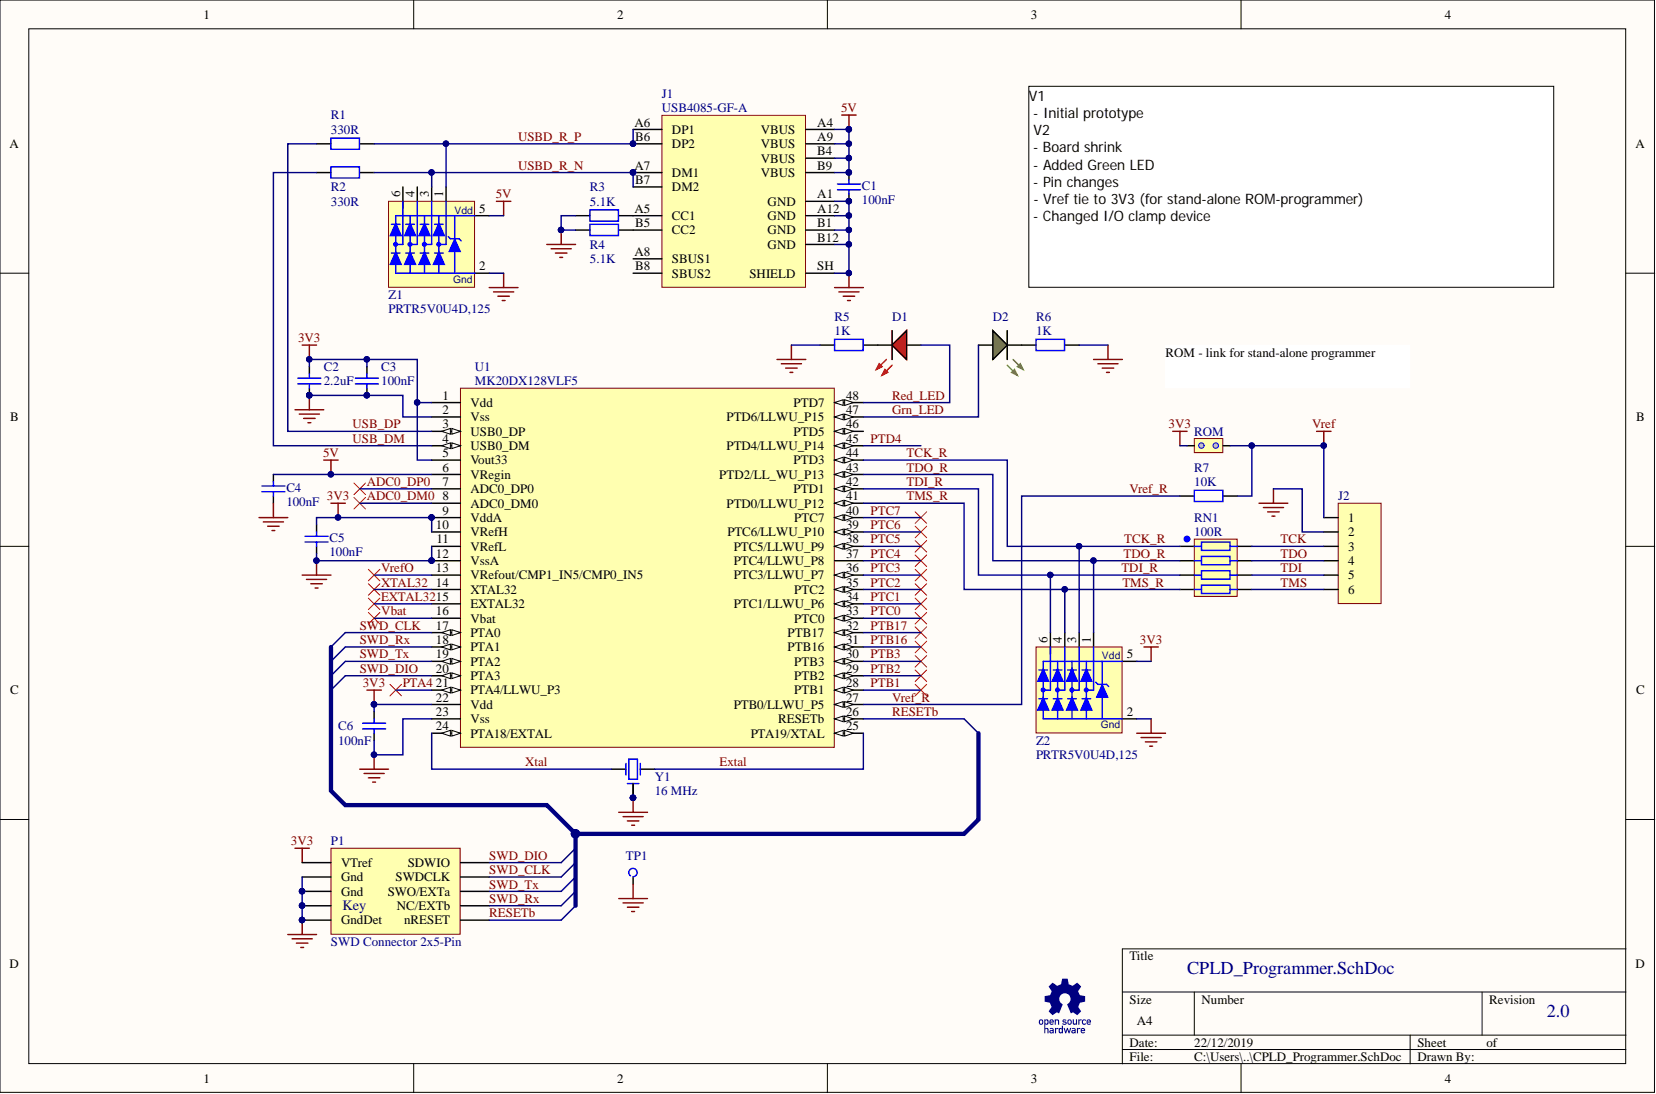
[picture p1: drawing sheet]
<svg xmlns="http://www.w3.org/2000/svg" width="292mm" height="193mm" viewBox="0 0 292 193" stroke-linecap="round" stroke-linejoin="round" font-family="sans-serif">
<defs><g id="words">
<text font-size="17" fill="#000080" x="183.3" y="185.7">O</text>
<g font-size="3.2" fill="#000080">
<text x="209.4" y="171.8">CPLD_Programmer.SchDoc</text>
<text x="272.8" y="179.4">2.0</text>
</g>
<g font-size="2.5">
<text x="181.5" y="17.8">V1</text>
<text x="182.3" y="20.8">- Initial prototype</text>
<text x="182.3" y="23.8">V2</text>
<text x="182.3" y="26.9">- Board shrink</text>
<text x="182.3" y="29.9">- Added Green LED</text>
<text x="182.3" y="33">- Pin changes</text>
<text x="182.3" y="39.1">- Changed I/O clamp device</text>
<text x="182.3" y="36">- Vref tie to 3V3 (for stand-alone ROM-programmer)</text>
</g>
<text font-size="2.5" fill="#000080" x="60.4" y="160.5">Key</text>
<g font-size="2.3">
<text x="35.9" y="3.3">1</text>
<text x="108.9" y="3.3">2</text>
<text x="181.9" y="3.3">3</text>
<text x="254.8" y="3.3">4</text>
<text x="111.9" y="22.3">A6</text>
<text x="118.5" y="23.6">DP1</text>
<text x="134.2" y="23.6">VBUS</text>
<text x="144.2" y="22.3">A4</text>
<text x="1.7" y="26.1">A</text>
<text x="111.9" y="29.9">A7</text>
<text x="112.1" y="24.9">B6</text>
<text x="118.5" y="26.1">DP2</text>
<text x="134.2" y="26.1">VBUS</text>
<text x="134.2" y="28.7">VBUS</text>
<text x="144.2" y="24.9">A9</text>
<text x="144.2" y="29.9">B9</text>
<text x="144.2" y="27.4">B4</text>
<text x="288.5" y="26.1">A</text>
<text x="70.6" y="34.8" transform="rotate(-90 70.6 34.8)">6</text>
<text x="73.1" y="34.8" transform="rotate(-90 73.1 34.8)">4</text>
<text x="75.6" y="34.8" transform="rotate(-90 75.6 34.8)">3</text>
<text x="78.2" y="34.8" transform="rotate(-90 78.2 34.8)">1</text>
<text x="112.1" y="32.5">B7</text>
<text x="118.5" y="31.2">DM1</text>
<text x="118.5" y="33.7">DM2</text>
<text x="134.2" y="31.2">VBUS</text>
<text x="144.2" y="35">A1</text>
<text x="84.5" y="37.5">5</text>
<text x="111.9" y="37.5">A5</text>
<text x="112.1" y="40.1">B5</text>
<text x="118.5" y="38.8">CC1</text>
<text x="118.5" y="41.3">CC2</text>
<text x="135.4" y="36.3">GND</text>
<text x="135.4" y="38.8">GND</text>
<text x="135.4" y="41.3">GND</text>
<text x="144.2" y="37.5">A12</text>
<text x="144.2" y="40.1">B1</text>
<text x="84.5" y="47.7">2</text>
<text x="111.9" y="45.1">A8</text>
<text x="112.1" y="47.7">B8</text>
<text x="118.5" y="46.4">SBUS1</text>
<text x="135.4" y="43.9">GND</text>
<text x="144.2" y="42.6">B12</text>
<text x="144.2" y="47.7">SH</text>
<text x="118.5" y="49">SBUS2</text>
<text x="132.2" y="49">SHIELD</text>
<text x="205.6" y="62.9">ROM - link for stand-alone programmer</text>
<text x="78" y="70.5">1</text>
<text x="83" y="71.8">Vdd</text>
<text x="140" y="71.8">PTD7</text>
<text x="149.2" y="70.5">48</text>
<text x="1.8" y="74.3">B</text>
<text x="78" y="73">2</text>
<text x="78" y="75.6">3</text>
<text x="83" y="74.3">Vss</text>
<text x="83" y="76.8">USB0_DP</text>
<text x="128.2" y="74.3">PTD6/LLWU_P15</text>
<text x="140" y="76.8">PTD5</text>
<text x="149.2" y="75.6">46</text>
<text x="149.2" y="73">47</text>
<text x="288.6" y="74.3">B</text>
<text x="78" y="78.1">4</text>
<text x="78" y="80.6">5</text>
<text x="78" y="83.2">6</text>
<text x="83" y="79.4">USB0_DM</text>
<text x="83" y="81.9">Vout33</text>
<text x="128.2" y="79.4">PTD4/LLWU_P14</text>
<text x="140" y="81.9">PTD3</text>
<text x="149.2" y="83.2">43</text>
<text x="149.2" y="80.6">44</text>
<text x="149.2" y="78.1">45</text>
<text x="78" y="85.7">7</text>
<text x="78" y="88.3">8</text>
<text x="83" y="84.5">VRegin</text>
<text x="83" y="87">ADC0_DP0</text>
<text x="83" y="89.5">ADC0_DM0</text>
<text x="126.9" y="84.5">PTD2/LL_WU_P13</text>
<text x="128.2" y="89.5">PTD0/LLWU_P12</text>
<text x="140" y="87">PTD1</text>
<text x="149.2" y="88.3">41</text>
<text x="149.2" y="85.7">42</text>
<text x="76.9" y="93.3">10</text>
<text x="77" y="95.9">11</text>
<text x="78" y="90.8">9</text>
<text x="83" y="92.1">VddA</text>
<text x="83" y="94.6">VRefH</text>
<text x="128.3" y="94.6">PTC6/LLWU_P10</text>
<text x="140.1" y="92.1">PTC7</text>
<text x="149.2" y="95.9">38</text>
<text x="149.2" y="93.3">39</text>
<text x="149.2" y="90.8">40</text>
<text x="237.8" y="92.1">1</text>
<text x="237.8" y="94.6">2</text>
<text x="76.9" y="98.4">12</text>
<text x="76.9" y="100.9">13</text>
<text x="83" y="97.1">VRefL</text>
<text x="83" y="99.7">VssA</text>
<text x="129.4" y="99.7">PTC4/LLWU_P8</text>
<text x="129.4" y="97.1">PTC5/LLWU_P9</text>
<text x="149.2" y="100.9">36</text>
<text x="149.2" y="98.4">37</text>
<text x="237.8" y="97.1">3</text>
<text x="237.8" y="99.7">4</text>
<text x="76.9" y="103.5">14</text>
<text x="83" y="102.2">VRefout/CMP1_IN5/CMP0_IN5</text>
<text x="83" y="104.7">XTAL32</text>
<text x="83" y="107.3">EXTAL32</text>
<text x="129.4" y="107.3">PTC1/LLWU_P6</text>
<text x="129.4" y="102.2">PTC3/LLWU_P7</text>
<text x="140.1" y="104.7">PTC2</text>
<text x="149.2" y="106">34</text>
<text x="149.2" y="103.5">35</text>
<text x="237.8" y="102.2">5</text>
<text x="237.8" y="104.7">6</text>
<text x="76.9" y="108.5">16</text>
<text x="76.9" y="111.1">17</text>
<text x="76.9" y="113.6">18</text>
<text x="83" y="109.8">Vbat</text>
<text x="83" y="112.3">PTA0</text>
<text x="138.9" y="112.3">PTB17</text>
<text x="140.1" y="109.8">PTC0</text>
<text x="149.2" y="113.6">31</text>
<text x="149.2" y="111.1">32</text>
<text x="149.2" y="108.5">33</text>
<text x="184.8" y="113.4" transform="rotate(-90 184.8 113.4)">6</text>
<text x="187.3" y="113.4" transform="rotate(-90 187.3 113.4)">4</text>
<text x="189.8" y="113.4" transform="rotate(-90 189.8 113.4)">3</text>
<text x="192.4" y="113.4" transform="rotate(-90 192.4 113.4)">1</text>
<text x="76.9" y="116.1">19</text>
<text x="76.9" y="118.7">20</text>
<text x="83" y="114.9">PTA1</text>
<text x="83" y="117.4">PTA2</text>
<text x="83" y="120">PTA3</text>
<text x="138.9" y="114.9">PTB16</text>
<text x="140.1" y="120">PTB2</text>
<text x="140.1" y="117.4">PTB3</text>
<text x="149.2" y="118.7">29</text>
<text x="149.2" y="116.1">30</text>
<text x="198.7" y="116.1">5</text>
<text x="1.8" y="122.5">C</text>
<text x="76.9" y="121.2">21</text>
<text x="76.9" y="123.8">22</text>
<text x="83" y="122.5">PTA4/LLWU_P3</text>
<text x="83" y="125">Vdd</text>
<text x="129.4" y="125">PTB0/LLWU_P5</text>
<text x="140.1" y="122.5">PTB1</text>
<text x="149.2" y="123.8">27</text>
<text x="149.2" y="121.2">28</text>
<text x="288.6" y="122.5">C</text>
<text x="76.9" y="126.3">23</text>
<text x="76.9" y="128.8">24</text>
<text x="83" y="127.6">Vss</text>
<text x="83" y="130.1">PTA18/EXTAL</text>
<text x="132.4" y="130.1">PTA19/XTAL</text>
<text x="137.3" y="127.6">RESETb</text>
<text x="149.2" y="128.8">25</text>
<text x="149.2" y="126.3">26</text>
<text x="198.7" y="126.3">2</text>
<text x="60.2" y="152.9">VTref</text>
<text x="60.2" y="155.5">Gnd</text>
<text x="69.8" y="155.5">SWDCLK</text>
<text x="71.9" y="152.9">SDWIO</text>
<text x="60.2" y="158">Gnd</text>
<text x="68.4" y="158">SWO/EXTa</text>
<text x="70" y="160.5">NC/EXTb</text>
<text x="60.2" y="163.1">GndDet</text>
<text x="71.3" y="163.1">nRESET</text>
<text x="1.7" y="170.7">D</text>
<text x="199.2" y="169.4">Title</text>
<text x="288.5" y="170.7">D</text>
<text x="199.2" y="177">Size</text>
<text x="211.9" y="177">Number</text>
<text x="262.7" y="177">Revision</text>
<text x="199.2" y="184.6">Date:</text>
<text x="200.5" y="180.8">A4</text>
<text x="210.7" y="184.6">22/12/2019</text>
<text x="250" y="184.6">Sheet</text>
<text x="262.2" y="184.6">of</text>
<text x="35.9" y="191">1</text>
<text x="108.9" y="191">2</text>
<text x="181.9" y="191">3</text>
<text x="199.2" y="187.2">File:</text>
<text x="210.7" y="187.2">C:\Users\..\CPLD_Programmer.SchDoc</text>
<text x="250" y="187.2">Drawn By:</text>
<text x="254.8" y="191">4</text>
</g>
<g font-size="2.3" fill="#000080">
<text x="116.8" y="17.3">J1</text>
<text x="58.4" y="23.6">330R</text>
<text x="58.4" y="21.1">R1</text>
<text x="116.8" y="19.8">USB4085-GF-A</text>
<text x="58.4" y="33.7">R2</text>
<text x="104.1" y="33.7">R3</text>
<text x="152" y="33.5">C1</text>
<text x="58.4" y="36.3">330R</text>
<text x="104.1" y="36.3">5.1K</text>
<text x="152" y="36">100nF</text>
<text x="104.1" y="46.4">5.1K</text>
<text x="104.1" y="43.9">R4</text>
<text x="68.5" y="52.8">Z1</text>
<text x="68.5" y="55.3">PRTR5V0U4D,125</text>
<text x="147.2" y="59.1">1K</text>
<text x="147.2" y="56.6">R5</text>
<text x="157.4" y="56.6">D1</text>
<text x="175.1" y="56.6">D2</text>
<text x="182.7" y="59.1">1K</text>
<text x="182.7" y="56.6">R6</text>
<text x="57.1" y="65.4">C2</text>
<text x="67.3" y="65.4">C3</text>
<text x="83.8" y="65.4">U1</text>
<text x="57.1" y="68">2.2uF</text>
<text x="67.3" y="68">100nF</text>
<text x="83.8" y="68">MK20DX128VLF5</text>
<text x="210.7" y="76.8">ROM</text>
<text x="210.7" y="83.2">R7</text>
<text x="50.5" y="89.3">100nF</text>
<text x="50.5" y="86.7">C4</text>
<text x="210.7" y="85.7">10K</text>
<text x="236" y="88.3">J2</text>
<text x="58.1" y="95.6">C5</text>
<text x="210.7" y="92.1">RN1</text>
<text x="210.7" y="94.6">100R</text>
<text x="58.1" y="98.1">100nF</text>
<text x="59.6" y="131.4">100nF</text>
<text x="59.6" y="128.8">C6</text>
<text x="182.7" y="131.4">Z2</text>
<text x="115.5" y="137.7">Y1</text>
<text x="182.7" y="133.9">PRTR5V0U4D,125</text>
<text x="115.5" y="140.2">16 MHz</text>
<text x="58.4" y="149.1">P1</text>
<text x="110.4" y="151.7">TP1</text>
<text x="58.4" y="166.9">SWD Connector 2x5-Pin</text>
</g>
<g font-size="2.3" fill="#800000">
<text x="148.4" y="19.8">5V</text>
<text x="91.4" y="29.9">USBD_R_N</text>
<text x="91.4" y="24.9">USBD_R_P</text>
<text x="87.4" y="35">5V</text>
<text x="52.6" y="60.4">3V3</text>
<text x="157.4" y="70.5">Red_LED</text>
<text x="62.2" y="75.6">USB_DP</text>
<text x="157.4" y="73">Grn_LED</text>
<text x="206.1" y="75.6">3V3</text>
<text x="231.5" y="75.6">Vref</text>
<text x="57" y="80.6">5V</text>
<text x="62.2" y="78.1">USB_DM</text>
<text x="153.6" y="78.1">PTD4</text>
<text x="159.9" y="80.6">TCK_R</text>
<text x="159.9" y="83.2">TDO_R</text>
<text x="57.7" y="88.3">3V3</text>
<text x="64.7" y="85.7">ADC0_DP0</text>
<text x="64.7" y="88.3">ADC0_DM0</text>
<text x="159.9" y="85.7">TDI_R</text>
<text x="159.9" y="88.3">TMS_R</text>
<text x="199.2" y="87">Vref_R</text>
<text x="153.6" y="95.9">PTC5</text>
<text x="153.6" y="93.3">PTC6</text>
<text x="153.6" y="90.8">PTC7</text>
<text x="198.3" y="95.9">TCK_R</text>
<text x="225.9" y="95.9">TCK</text>
<text x="67.3" y="100.9">VrefO</text>
<text x="153.6" y="100.9">PTC3</text>
<text x="153.6" y="98.4">PTC4</text>
<text x="197.8" y="100.9">TDI_R</text>
<text x="198.2" y="98.4">TDO_R</text>
<text x="225.9" y="98.4">TDO</text>
<text x="225.9" y="100.9">TDI</text>
<text x="67.3" y="103.5">XTAL32</text>
<text x="67.3" y="106">EXTAL3215</text>
<text x="153.6" y="103.5">PTC2</text>
<text x="153.6" y="106">PTC1</text>
<text x="198" y="103.5">TMS_R</text>
<text x="225.9" y="103.5">TMS</text>
<text x="63.5" y="111.1">SWD_CLK</text>
<text x="63.5" y="113.6">SWD_Rx</text>
<text x="67.3" y="108.5">Vbat</text>
<text x="153.6" y="113.6">PTB16</text>
<text x="153.6" y="111.1">PTB17</text>
<text x="153.6" y="108.5">PTC0</text>
<text x="201.1" y="113.6">3V3</text>
<text x="63.5" y="118.7">SWD_DIO</text>
<text x="63.5" y="116.1">SWD_Tx</text>
<text x="153.6" y="118.7">PTB2</text>
<text x="153.6" y="116.1">PTB3</text>
<text x="64" y="121.2">3V3</text>
<text x="71.1" y="121.2">PTA4</text>
<text x="153.6" y="121.2">PTB1</text>
<text x="157.4" y="123.8">Vref_R</text>
<text x="157.4" y="126.3">RESETb</text>
<text x="92.6" y="135.2">Xtal</text>
<text x="126.9" y="135.2">Extal</text>
<text x="51.3" y="149.1">3V3</text>
<text x="86.3" y="151.7">SWD_DIO</text>
<text x="86.3" y="154.2">SWD_CLK</text>
<text x="86.3" y="161.8">RESETb</text>
<text x="86.3" y="159.3">SWD_Rx</text>
<text x="86.3" y="156.7">SWD_Tx</text>
</g>
<g font-size="1.8" fill="#000080">
<text x="80.2" y="37.7">Vdd</text>
<text x="79.9" y="49.8">Gnd</text>
<text x="194.4" y="116.3">Vdd</text>
<text x="194.2" y="128.4">Gnd</text>
</g>
</g></defs>
<g fill="#fffcf8" stroke="#000" stroke-width=".18">
<path d="M0 0h291.8v192.7h-291.8z"/>
<path d="M5.1 5.1h281.7v182.5h-281.7z"/>
</g>
<g fill="none" stroke="#000" stroke-width=".18">
<path d="M73 0v5.1M145.9 0v5.1M218.9 0v5.1M0 48.2h5.1M286.8 48.2h5.1M0 96.4h5.1M286.8 96.4h5.1M0 144.6h5.1M286.8 144.6h5.1M198 175h88.8M210.7 175v7.6M261.4 175v7.6"/>
<path d="M286.8 167.4h-88.8v20.3M73 187.7v5M145.9 187.7v5M198 182.6h88.8M198 185.1h88.8M218.9 187.7v5M248.7 182.6v5.1"/>
</g>
<g fill="none" stroke="#800000" stroke-width=".25">
<path d="M52 72.3h5.1M52.8 73h3.5M53.6 73.8h2M54.3 74.6h.5M54.6 69.7v2.6M137.1 63.4h5M137.8 64.2h3.6M138.6 64.9h2M139.3 65.7h.5M139.6 60.9v2.5M57.1 81.2h2.5M58.4 81.2v2.5"/>
<path d="M109.1 143.3h5.1M109.9 144h3.6M110.7 144.8h2M111.4 145.6h.5M111.7 140.7v2.6"/>
</g>
<g fill="#000080" stroke="#000080" stroke-width=".18">
<circle cx="58.4" cy="83.7" r=".48"/>
<circle cx="64.7" cy="69.7" r=".48"/>
<circle cx="54.5" cy="69.7" r=".48"/>
<circle cx="111.7" cy="140.7" r=".48"/>
</g>
<path d="M64.7 64.7v1.2M64.7 68.5v1.2M144.7 60.9h2.5M152.3 60.9h2.5M55.8 92.6v1.2M55.8 96.4v1.2M66 125.5v1.3M66 129.3v1.3" fill="none" stroke="#000" stroke-width=".25"/>
<g fill="none" stroke="#00f" stroke-width=".25">
<path d="M147.2 59.9h5v1.9h-5zM62.7 66.7h4.1M62.7 67.7h4.1M64.7 65.9v.8M64.7 67.7v.8M53.8 94.6h4.1M53.8 95.6h4.1M55.8 93.8v.8M55.8 95.6v.8M64 127.6h4M64 128.6h4M66 126.8v.8"/>
<path d="M66 128.6v.7"/>
</g>
<path d="M81.2 68.5h66v63.3h-66z" fill="#ffffb0" stroke="#800000" stroke-width=".18"/>
<path d="M76.1 71h5.1M76.1 73.5h5.1M76.1 76.1h5.1" fill="none" stroke="#000" stroke-width=".25"/>
<path d="M79.7 75.6l1.5 .5-1.5 .5z" fill="#fffcf8"/>
<path d="M79.7 75.6l1.5 .5-1.5 .5z" fill="none" stroke="#000" stroke-width=".18"/>
<path d="M77.9 76.1l1.5-.5v1z" fill="#fffcf8"/>
<path d="M77.9 76.1l1.5-.5v1z" fill="none" stroke="#000" stroke-width=".18"/>
<path d="M76.1 78.6h5.1" fill="none" stroke="#000" stroke-width=".25"/>
<path d="M79.7 78.1l1.5 .5-1.5 .5z" fill="#fffcf8"/>
<path d="M79.7 78.1l1.5 .5-1.5 .5z" fill="none" stroke="#000" stroke-width=".18"/>
<path d="M77.9 78.6l1.5-.5v1z" fill="#fffcf8"/>
<path d="M77.9 78.6l1.5-.5v1z" fill="none" stroke="#000" stroke-width=".18"/>
<g fill="none" stroke="#000" stroke-width=".25">
<path d="M76.1 81.2h5.1M76.1 83.7h5.1M76.1 86.2h5.1M76.1 88.8h5.1M76.1 91.3h5.1M76.1 93.8h5.1M76.1 96.4h5.1M76.1 98.9h5.1M76.1 101.4h5.1M76.1 104h5.1M76.1 106.5h5.1M76.1 109h5.1"/>
<path d="M76.1 111.6h5.1"/>
</g>
<g fill="#000080" stroke="#000080" stroke-width=".18">
<circle cx="76.1" cy="91.3" r=".48"/>
<circle cx="76.1" cy="98.9" r=".48"/>
</g>
<path d="M79.7 111.1l1.5 .5-1.5 .5z" fill="#fffcf8"/>
<path d="M79.7 111.1l1.5 .5-1.5 .5z" fill="none" stroke="#000" stroke-width=".18"/>
<path d="M77.9 111.6l1.5-.5v1z" fill="#fffcf8"/>
<path d="M77.9 111.6l1.5-.5v1z" fill="none" stroke="#000" stroke-width=".18"/>
<path d="M76.1 114.1h5.1" fill="none" stroke="#000" stroke-width=".25"/>
<path d="M79.7 113.6l1.5 .5-1.5 .5z" fill="#fffcf8"/>
<path d="M79.7 113.6l1.5 .5-1.5 .5z" fill="none" stroke="#000" stroke-width=".18"/>
<path d="M77.9 114.1l1.5-.5v1z" fill="#fffcf8"/>
<path d="M77.9 114.1l1.5-.5v1z" fill="none" stroke="#000" stroke-width=".18"/>
<path d="M76.1 116.7h5.1" fill="none" stroke="#000" stroke-width=".25"/>
<path d="M79.7 116.1l1.5 .6-1.5 .5z" fill="#fffcf8"/>
<path d="M79.7 116.1l1.5 .6-1.5 .5z" fill="none" stroke="#000" stroke-width=".18"/>
<path d="M77.9 116.7l1.5-.6v1.1z" fill="#fffcf8"/>
<path d="M77.9 116.7l1.5-.6v1.1z" fill="none" stroke="#000" stroke-width=".18"/>
<path d="M76.1 119.2h5.1" fill="none" stroke="#000" stroke-width=".25"/>
<path d="M79.7 118.7l1.5 .5-1.5 .5z" fill="#fffcf8"/>
<path d="M79.7 118.7l1.5 .5-1.5 .5z" fill="none" stroke="#000" stroke-width=".18"/>
<path d="M77.9 119.2l1.5-.5v1z" fill="#fffcf8"/>
<path d="M77.9 119.2l1.5-.5v1z" fill="none" stroke="#000" stroke-width=".18"/>
<path d="M76.1 121.7h5.1" fill="none" stroke="#000" stroke-width=".25"/>
<path d="M79.7 121.2l1.5 .5-1.5 .5z" fill="#fffcf8"/>
<path d="M79.7 121.2l1.5 .5-1.5 .5z" fill="none" stroke="#000" stroke-width=".18"/>
<path d="M77.9 121.7l1.5-.5v1z" fill="#fffcf8"/>
<path d="M77.9 121.7l1.5-.5v1z" fill="none" stroke="#000" stroke-width=".18"/>
<path d="M76.1 124.3h5.1M76.1 126.8h5.1M76.1 129.3h5.1" fill="none" stroke="#000" stroke-width=".25"/>
<path d="M79.7 128.8l1.5 .5-1.5 .5z" fill="#fffcf8"/>
<path d="M79.7 128.8l1.5 .5-1.5 .5z" fill="none" stroke="#000" stroke-width=".18"/>
<path d="M77.9 129.3l1.5-.5v1z" fill="#fffcf8"/>
<path d="M77.9 129.3l1.5-.5v1z" fill="none" stroke="#000" stroke-width=".18"/>
<path d="M147.2 129.3h5.1" fill="none" stroke="#000" stroke-width=".25"/>
<path d="M147.2 129.3l1.5-.5v1z" fill="#fffcf8"/>
<path d="M147.2 129.3l1.5-.5v1z" fill="none" stroke="#000" stroke-width=".18"/>
<path d="M149 128.8l1.5 .5-1.5 .5z" fill="#fffcf8"/>
<path d="M149 128.8l1.5 .5-1.5 .5z" fill="none" stroke="#000" stroke-width=".18"/>
<path d="M147.2 126.8h5.1" fill="none" stroke="#000" stroke-width=".25"/>
<path d="M147.2 126.8l1.5-.5v1z" fill="#fffcf8"/>
<path d="M147.2 126.8l1.5-.5v1z" fill="none" stroke="#000" stroke-width=".18"/>
<path d="M149 126.3l1.5 .5-1.5 .5z" fill="#fffcf8"/>
<path d="M149 126.3l1.5 .5-1.5 .5z" fill="none" stroke="#000" stroke-width=".18"/>
<path d="M147.2 124.3h5.1" fill="none" stroke="#000" stroke-width=".25"/>
<path d="M147.2 124.3l1.5-.5v1z" fill="#fffcf8"/>
<path d="M147.2 124.3l1.5-.5v1z" fill="none" stroke="#000" stroke-width=".18"/>
<path d="M149 123.8l1.5 .5-1.5 .5z" fill="#fffcf8"/>
<path d="M149 123.8l1.5 .5-1.5 .5z" fill="none" stroke="#000" stroke-width=".18"/>
<path d="M147.2 121.7h5.1" fill="none" stroke="#000" stroke-width=".25"/>
<path d="M147.2 121.7l1.5-.5v1z" fill="#fffcf8"/>
<path d="M147.2 121.7l1.5-.5v1z" fill="none" stroke="#000" stroke-width=".18"/>
<path d="M149 121.2l1.5 .5-1.5 .5z" fill="#fffcf8"/>
<path d="M149 121.2l1.5 .5-1.5 .5z" fill="none" stroke="#000" stroke-width=".18"/>
<path d="M147.2 119.2h5.1" fill="none" stroke="#000" stroke-width=".25"/>
<path d="M147.2 119.2l1.5-.5v1z" fill="#fffcf8"/>
<path d="M147.2 119.2l1.5-.5v1z" fill="none" stroke="#000" stroke-width=".18"/>
<path d="M149 118.7l1.5 .5-1.5 .5z" fill="#fffcf8"/>
<path d="M149 118.7l1.5 .5-1.5 .5z" fill="none" stroke="#000" stroke-width=".18"/>
<path d="M147.2 116.7h5.1" fill="none" stroke="#000" stroke-width=".25"/>
<path d="M147.2 116.7l1.5-.6v1.1z" fill="#fffcf8"/>
<path d="M147.2 116.7l1.5-.6v1.1z" fill="none" stroke="#000" stroke-width=".18"/>
<path d="M149 116.1l1.5 .6-1.5 .5z" fill="#fffcf8"/>
<path d="M149 116.1l1.5 .6-1.5 .5z" fill="none" stroke="#000" stroke-width=".18"/>
<path d="M147.2 114.1h5.1" fill="none" stroke="#000" stroke-width=".25"/>
<path d="M147.2 114.1l1.5-.5v1z" fill="#fffcf8"/>
<path d="M147.2 114.1l1.5-.5v1z" fill="none" stroke="#000" stroke-width=".18"/>
<path d="M149 113.6l1.5 .5-1.5 .5z" fill="#fffcf8"/>
<path d="M149 113.6l1.5 .5-1.5 .5z" fill="none" stroke="#000" stroke-width=".18"/>
<path d="M147.2 111.6h5.1" fill="none" stroke="#000" stroke-width=".25"/>
<path d="M147.2 111.6l1.5-.5v1z" fill="#fffcf8"/>
<path d="M147.2 111.6l1.5-.5v1z" fill="none" stroke="#000" stroke-width=".18"/>
<path d="M149 111.1l1.5 .5-1.5 .5z" fill="#fffcf8"/>
<path d="M149 111.1l1.5 .5-1.5 .5z" fill="none" stroke="#000" stroke-width=".18"/>
<path d="M147.2 109h5.1" fill="none" stroke="#000" stroke-width=".25"/>
<path d="M147.2 109l1.5-.5v1.1z" fill="#fffcf8"/>
<path d="M147.2 109l1.5-.5v1.1z" fill="none" stroke="#000" stroke-width=".18"/>
<path d="M149 108.5l1.5 .5-1.5 .6z" fill="#fffcf8"/>
<path d="M149 108.5l1.5 .5-1.5 .6z" fill="none" stroke="#000" stroke-width=".18"/>
<path d="M147.2 106.5h5.1" fill="none" stroke="#000" stroke-width=".25"/>
<path d="M147.2 106.5l1.5-.5v1z" fill="#fffcf8"/>
<path d="M147.2 106.5l1.5-.5v1z" fill="none" stroke="#000" stroke-width=".18"/>
<path d="M149 106l1.5 .5-1.5 .5z" fill="#fffcf8"/>
<path d="M149 106l1.5 .5-1.5 .5z" fill="none" stroke="#000" stroke-width=".18"/>
<path d="M147.2 104h5.1" fill="none" stroke="#000" stroke-width=".25"/>
<path d="M147.2 104l1.5-.5v1z" fill="#fffcf8"/>
<path d="M147.2 104l1.5-.5v1z" fill="none" stroke="#000" stroke-width=".18"/>
<path d="M149 103.5l1.5 .5-1.5 .5z" fill="#fffcf8"/>
<path d="M149 103.5l1.5 .5-1.5 .5z" fill="none" stroke="#000" stroke-width=".18"/>
<path d="M147.2 101.4h5.1" fill="none" stroke="#000" stroke-width=".25"/>
<path d="M147.2 101.4l1.5-.5v1z" fill="#fffcf8"/>
<path d="M147.2 101.4l1.5-.5v1z" fill="none" stroke="#000" stroke-width=".18"/>
<path d="M149 100.9l1.5 .5-1.5 .5z" fill="#fffcf8"/>
<path d="M149 100.9l1.5 .5-1.5 .5z" fill="none" stroke="#000" stroke-width=".18"/>
<path d="M147.2 98.9h5.1M147.2 96.4h5.1" fill="none" stroke="#000" stroke-width=".25"/>
<path d="M147.2 96.4l1.5-.5v1z" fill="#fffcf8"/>
<path d="M147.2 96.4l1.5-.5v1z" fill="none" stroke="#000" stroke-width=".18"/>
<path d="M149 95.9l1.5 .5-1.5 .5z" fill="#fffcf8"/>
<path d="M149 95.9l1.5 .5-1.5 .5z" fill="none" stroke="#000" stroke-width=".18"/>
<path d="M147.2 93.8h5.1" fill="none" stroke="#000" stroke-width=".25"/>
<path d="M147.2 93.8l1.5-.5v1z" fill="#fffcf8"/>
<path d="M147.2 93.8l1.5-.5v1z" fill="none" stroke="#000" stroke-width=".18"/>
<path d="M149 93.3l1.5 .5-1.5 .5z" fill="#fffcf8"/>
<path d="M149 93.3l1.5 .5-1.5 .5z" fill="none" stroke="#000" stroke-width=".18"/>
<path d="M147.2 91.3h5.1" fill="none" stroke="#000" stroke-width=".25"/>
<path d="M147.2 91.3l1.5-.5v1z" fill="#fffcf8"/>
<path d="M147.2 91.3l1.5-.5v1z" fill="none" stroke="#000" stroke-width=".18"/>
<path d="M149 90.8l1.5 .5-1.5 .5z" fill="#fffcf8"/>
<path d="M149 90.8l1.5 .5-1.5 .5z" fill="none" stroke="#000" stroke-width=".18"/>
<path d="M147.2 88.8h5.1" fill="none" stroke="#000" stroke-width=".25"/>
<path d="M147.2 88.8l1.5-.5v1z" fill="#fffcf8"/>
<path d="M147.2 88.8l1.5-.5v1z" fill="none" stroke="#000" stroke-width=".18"/>
<path d="M149 88.3l1.5 .5-1.5 .5z" fill="#fffcf8"/>
<path d="M149 88.3l1.5 .5-1.5 .5z" fill="none" stroke="#000" stroke-width=".18"/>
<path d="M147.2 86.2h5.1" fill="none" stroke="#000" stroke-width=".25"/>
<path d="M147.2 86.2l1.5-.5v1z" fill="#fffcf8"/>
<path d="M147.2 86.2l1.5-.5v1z" fill="none" stroke="#000" stroke-width=".18"/>
<path d="M149 85.7l1.5 .5-1.5 .5z" fill="#fffcf8"/>
<path d="M149 85.7l1.5 .5-1.5 .5z" fill="none" stroke="#000" stroke-width=".18"/>
<path d="M147.2 83.7h5.1" fill="none" stroke="#000" stroke-width=".25"/>
<path d="M147.2 83.7l1.5-.5v1z" fill="#fffcf8"/>
<path d="M147.2 83.7l1.5-.5v1z" fill="none" stroke="#000" stroke-width=".18"/>
<path d="M149 83.2l1.5 .5-1.5 .5z" fill="#fffcf8"/>
<path d="M149 83.2l1.5 .5-1.5 .5z" fill="none" stroke="#000" stroke-width=".18"/>
<path d="M147.2 81.2h5.1" fill="none" stroke="#000" stroke-width=".25"/>
<path d="M147.2 81.2l1.5-.6v1.1z" fill="#fffcf8"/>
<path d="M147.2 81.2l1.5-.6v1.1z" fill="none" stroke="#000" stroke-width=".18"/>
<path d="M149 80.6l1.5 .6-1.5 .5z" fill="#fffcf8"/>
<path d="M149 80.6l1.5 .6-1.5 .5z" fill="none" stroke="#000" stroke-width=".18"/>
<path d="M147.2 78.6h5.1" fill="none" stroke="#000" stroke-width=".25"/>
<path d="M147.2 78.6l1.5-.5v1z" fill="#fffcf8"/>
<path d="M147.2 78.6l1.5-.5v1z" fill="none" stroke="#000" stroke-width=".18"/>
<path d="M149 78.1l1.5 .5-1.5 .5z" fill="#fffcf8"/>
<path d="M149 78.1l1.5 .5-1.5 .5z" fill="none" stroke="#000" stroke-width=".18"/>
<path d="M147.2 76.1h5.1" fill="none" stroke="#000" stroke-width=".25"/>
<path d="M147.2 76.1l1.5-.5v1z" fill="#fffcf8"/>
<path d="M147.2 76.1l1.5-.5v1z" fill="none" stroke="#000" stroke-width=".18"/>
<path d="M149 75.6l1.5 .5-1.5 .5z" fill="#fffcf8"/>
<path d="M149 75.6l1.5 .5-1.5 .5z" fill="none" stroke="#000" stroke-width=".18"/>
<path d="M147.2 73.5h5.1" fill="none" stroke="#000" stroke-width=".25"/>
<path d="M147.2 73.5l1.5-.5v1.1z" fill="#fffcf8"/>
<path d="M147.2 73.5l1.5-.5v1.1z" fill="none" stroke="#000" stroke-width=".18"/>
<path d="M149 73l1.5 .5-1.5 .6z" fill="#fffcf8"/>
<path d="M149 73l1.5 .5-1.5 .6z" fill="none" stroke="#000" stroke-width=".18"/>
<path d="M147.2 71h5.1" fill="none" stroke="#000" stroke-width=".25"/>
<path d="M147.2 71l1.5-.5v1z" fill="#fffcf8"/>
<path d="M147.2 71l1.5-.5v1z" fill="none" stroke="#000" stroke-width=".18"/>
<path d="M149 70.5l1.5 .5-1.5 .5z" fill="#fffcf8"/>
<path d="M149 70.5l1.5 .5-1.5 .5z" fill="none" stroke="#000" stroke-width=".18"/>
<g fill="#000080" stroke="#000080" stroke-width=".18">
<circle cx="76.1" cy="91.3" r=".48"/>
<circle cx="76.1" cy="98.9" r=".48"/>
<circle cx="53.3" cy="162.3" r=".48"/>
</g>
<g fill="none" stroke="#800000" stroke-width=".25">
<path d="M45.7 91.3h5.1M46.4 92.1h3.6M47.2 92.8h2M48 93.6h.5M48.2 88.8v2.5M52 149.6h2.6M53.3 149.6v2.6M109.1 158.5h5.1M109.9 159.3h3.6M111.7 156v2.5M50.8 164.8h5M51.5 165.6h3.6"/>
<path d="M52.3 166.4h2M53 167.1h.6M53.3 162.3v2.5M110.7 160h2M111.4 160.8h.5"/>
</g>
<path d="M161.4 90.3l2.1 2M163.5 90.3l-2.1 2M65 100.4l2 2.1M65 103l2 2M65 105.5l2 2M65 108l2 2.1M67 100.4l-2 2.1M67 103l-2 2M67 105.5l-2 2M67 108l-2 2.1M68.8 120.7l2 2M70.8 120.7l-2 2" fill="none" stroke="#f00" stroke-width=".18"/>
<path d="M48.2 83.7v1.3M48.2 87.5v1.3M111.7 154.7v1.3" fill="none" stroke="#000" stroke-width=".25"/>
<path d="M46.2 85.7h4.1M46.2 86.7h4.1M48.2 85v.7M48.2 86.7v.8M111.2 154.5a.74 .74 0 0 1 0-1.2 .74 .74 0 0 1 1.1 .4 .74 .74 0 0 1-.6 .9" fill="none" stroke="#00f" stroke-width=".25"/>
<path d="M60.9 111.6l-2.5 2.5M60.9 119.2l-2.5 2.5M170.1 126.8l2.5 2.5" fill="none" stroke="#000080" stroke-width=".25"/>
<path d="M58.4 149.6h22.8v15.2h-22.8z" fill="#ffffb0" stroke="#800000" stroke-width=".18"/>
<g fill="none" stroke="#000" stroke-width=".25">
<path d="M101.5 38h2.6M109.1 38h2.6M101.5 40.6h2.6M109.1 40.6h2.6M54.6 64.7v1.2M54.6 68.5v1.2M107.9 135.7h2.5M111.7 138.2v2.5M112.9 135.7h2.6M53.3 152.2h5.1M53.3 154.7h5.1M53.3 157.2h5.1"/>
<path d="M53.3 159.8h5.1M81.2 152.2h5.1M81.2 154.7h5.1M81.2 157.2h5.1M81.2 159.8h5.1M53.3 162.3h5.1M81.2 162.3h5.1"/>
</g>
<g fill="#000080" stroke="#000080" stroke-width=".18">
<circle cx="53.3" cy="157.2" r=".48"/>
<circle cx="53.3" cy="162.3" r=".48"/>
<circle cx="53.3" cy="159.7" r=".48"/>
<circle cx="66" cy="133.1" r=".48"/>
<circle cx="66" cy="124.2" r=".48"/>
<circle cx="59.6" cy="91.3" r=".48"/>
<circle cx="55.8" cy="98.9" r=".48"/>
<circle cx="54.5" cy="63.4" r=".48"/>
<circle cx="54.5" cy="69.7" r=".48"/>
<circle cx="111.7" cy="140.7" r=".48"/>
<circle cx="149.7" cy="48.2" r=".48"/>
<circle cx="149.7" cy="22.8" r=".48"/>
</g>
<path d="M60.9 114.1l-2.5 2.6M60.9 116.7l-2.5 2.5M101.5 149.6l-2.5 2.6M101.5 159.8l-2.5 2.5M101.5 152.2l-2.5 2.5M101.5 154.7l-2.5 2.5M101.5 157.2l-2.5 2.6" fill="none" stroke="#000080" stroke-width=".25"/>
<g fill="none" stroke="#800000" stroke-width=".25">
<path d="M148.5 20.3h2.5M149.7 20.3v2.5M147.2 50.7h5.1M148 51.5h3.5M148.7 52.2h2.1M149.5 53h.5M149.7 48.2v2.5M53.3 60.9h2.5M54.6 60.9v2.5M55.8 98.9v2.5M58.4 88.8h2.5M59.6 88.8v2.5"/>
<path d="M53.3 101.4h5.1M54.1 102.2h3.5M54.8 103h2.1M55.6 103.7h.5M63.5 135.7h5M64.2 136.4h3.6M64.7 121.7h2.6M65 137.2h2M65.7 138h.5M66 121.7v2.6M66 133.1v2.6"/>
</g>
<path d="M104.1 37h5v2h-5zM104.1 39.6h5v1.9h-5zM52.5 66.7h4.1M52.5 67.7h4.1M54.6 65.9v.8M54.6 67.7v.8M110.4 134.7v2M110.7 138.2h2M110.9 133.9h1.5v3.6h-1.5zM112.9 134.7v2" fill="none" stroke="#00f" stroke-width=".25"/>
<path d="M116.8 20.3h25.3v30.4h-25.3z" fill="#ffffb0" stroke="#800000" stroke-width=".18"/>
<g fill="none" stroke="#000" stroke-width=".25">
<path d="M55.8 30.4h2.6M55.8 25.4h2.6M63.5 30.4h2.5M63.5 25.4h2.5M111.7 38h5.1M111.7 22.8h5.1M111.7 30.4h5.1M111.7 33h5.1M111.7 25.4h5.1M142.1 35.5h5.1M142.1 38h5.1M142.1 22.8h5.1"/>
<path d="M142.1 30.4h5.1M142.1 25.4h5.1M142.1 27.9h5.1M111.7 45.7h5.1M111.7 48.2h5.1M111.7 40.6h5.1M142.1 43.1h5.1M142.1 48.2h5.1M142.1 40.6h5.1M154.8 60.9h2.6M159.9 60.9h2.5"/>
</g>
<g fill="#000080" stroke="#000080" stroke-width=".18">
<circle cx="111.7" cy="30.4" r=".48"/>
<circle cx="111.7" cy="25.3" r=".48"/>
<circle cx="99" cy="40.6" r=".48"/>
</g>
<path d="M87.6 35.5h2.5M88.8 35.5v2.5M86.3 50.7h5.1M87.1 51.5h3.5M87.8 52.2h2M88.6 53h.5M88.8 48.2v2.5M96.4 43.1h5.1M97.2 43.9h3.6M98 44.6h2M98.7 45.4h.5M99 40.6v2.5" fill="none" stroke="#800000" stroke-width=".25"/>
<path d="M58.4 24.4h5v1.9h-5zM58.4 29.4h5v2h-5z" fill="none" stroke="#00f" stroke-width=".25"/>
<path d="M157.4 60.9l2.5-2.6v5.1z" fill="#f00"/>
<path d="M156.3 63.4l-1.7 1.8M157.4 60.9l2.5-2.6v5.1zM157.4 64.4l-1.8 1.8" fill="none" stroke="#f00" stroke-width=".25"/>
<path d="M155.1 64.2l.5 .5-1 .5z" fill="#f00"/>
<path d="M155.1 64.2l.5 .5-1 .5z" fill="none" stroke="#f00" stroke-width=".25"/>
<path d="M156.1 65.2l.5 .5-1 .5z" fill="#f00"/>
<path d="M157.4 58.3v5.1M156.1 65.2l.5 .5-1 .5z" fill="none" stroke="#f00" stroke-width=".25"/>
<path d="M149.7 30.4v1.3M149.7 34.2v1.3M157.4 58.3v5.1M157.4 60.9l2.5-2.6v5.1zM208.1 87.5h2.6M215.7 87.5h2.6M187.8 111.6v3.8M190.4 111.6v3.8M192.9 111.6v3.8M196.7 116.7h3.8M196.7 126.8h3.8" fill="none" stroke="#000" stroke-width=".25"/>
<g fill="none" stroke="#f00" stroke-width=".18">
<path d="M62.4 85.2l2.1 2M62.4 87.7l2.1 2.1M64.5 85.2l-2.1 2M64.5 87.7l-2.1 2.1M161.4 92.8l2.1 2M161.4 95.4l2.1 2M161.4 97.9l2.1 2M163.5 92.8l-2.1 2M163.5 95.4l-2.1 2M163.5 97.9l-2.1 2M161.4 100.4l2.1 2.1M161.4 103l2.1 2"/>
<path d="M161.4 108l2.1 2.1M161.4 110.6l2.1 2M161.4 113.1l2.1 2M163.5 100.4l-2.1 2.1M163.5 103l-2.1 2M163.5 108l-2.1 2.1M163.5 110.6l-2.1 2M163.5 113.1l-2.1 2"/>
</g>
<path d="M232.2 76.1h2.6M233.5 76.1v2.5M222.1 88.8h5.1M222.8 89.5h3.6M223.6 90.3h2M224.4 91h.5M224.6 86.2v2.6M200.5 129.3h5.1M201.3 130.1h3.5M202 130.9h2.1M202.8 131.6h.5M203 126.8v2.5" fill="none" stroke="#800000" stroke-width=".25"/>
<g fill="#000080" stroke="#000080" stroke-width=".18">
<circle cx="233.5" cy="78.6" r=".48"/>
<circle cx="149.7" cy="35.5" r=".48"/>
<circle cx="149.7" cy="30.4" r=".48"/>
</g>
<path d="M147.7 32.5h4.1M147.7 33.5h4.1M149.7 31.7v.8M149.7 33.5v.7M210.7 86.5h5v2h-5z" fill="none" stroke="#00f" stroke-width=".25"/>
<path d="M182.7 114.1h15.2v15.2h-15.2z" fill="#ffffb0" stroke="#800000" stroke-width=".18"/>
<path d="M185.3 111.6v3.8" fill="none" stroke="#000" stroke-width=".25"/>
<path d="M190.9 118.2h1.5M191.6 116.7v10.1" fill="none" stroke="#00f" stroke-width=".25"/>
<path d="M191.6 117.9l1 2.3h-2z" fill="#00f"/>
<path d="M191.6 117.9l1 2.3h-2z" fill="none" stroke="#00f" stroke-width=".18"/>
<path d="M184 116.7h14M192.9 114.1v7.6h-1.3M184 126.8h14M193.3 120.3l.4 .4h1.5" fill="none" stroke="#00f" stroke-width=".25"/>
<path d="M194.4 120.7l1 2.3h-2z" fill="#00f"/>
<path d="M194.4 120.7l1 2.3h-2z" fill="none" stroke="#00f" stroke-width=".18"/>
<path d="M194.4 116.7v10.1M190.9 123.2h1.5M195.2 120.7l.4 .4" fill="none" stroke="#00f" stroke-width=".25"/>
<circle cx="191.6" cy="121.7" r=".36" fill="#00f" stroke="#00f" stroke-width=".18"/>
<path d="M191.6 123l1 2.3h-2z" fill="#00f"/>
<path d="M191.6 123l1 2.3h-2z" fill="none" stroke="#00f" stroke-width=".18"/>
<path d="M188.3 118.2h1.5M189.1 116.7v10.1" fill="none" stroke="#00f" stroke-width=".25"/>
<path d="M189.1 117.9l1 2.3h-2z" fill="#00f"/>
<path d="M189.1 117.9l1 2.3h-2z" fill="none" stroke="#00f" stroke-width=".18"/>
<path d="M190.4 114.1v7.6M188.3 123.2h1.5" fill="none" stroke="#00f" stroke-width=".25"/>
<circle cx="189.1" cy="121.7" r=".36" fill="#00f" stroke="#00f" stroke-width=".18"/>
<path d="M189.1 123l1 2.3h-2z" fill="#00f"/>
<path d="M189.1 123l1 2.3h-2z" fill="none" stroke="#00f" stroke-width=".18"/>
<path d="M185.8 118.2h1.5M186.5 116.7v10.1" fill="none" stroke="#00f" stroke-width=".25"/>
<path d="M186.5 117.9l1.1 2.3h-2.1z" fill="#00f"/>
<path d="M186.5 117.9l1.1 2.3h-2.1z" fill="none" stroke="#00f" stroke-width=".18"/>
<path d="M187.8 114.1v7.6M185.8 123.2h1.5" fill="none" stroke="#00f" stroke-width=".25"/>
<circle cx="186.5" cy="121.7" r=".36" fill="#00f" stroke="#00f" stroke-width=".18"/>
<path d="M186.5 123l1.1 2.3h-2.1z" fill="#00f"/>
<path d="M186.5 123l1.1 2.3h-2.1z" fill="none" stroke="#00f" stroke-width=".18"/>
<path d="M183.3 118.2h1.5M184 116.7v10.1" fill="none" stroke="#00f" stroke-width=".25"/>
<path d="M184 117.9l1 2.3h-2z" fill="#00f"/>
<path d="M184 117.9l1 2.3h-2z" fill="none" stroke="#00f" stroke-width=".18"/>
<path d="M185.3 114.1v7.6M183.3 123.2h1.5" fill="none" stroke="#00f" stroke-width=".25"/>
<circle cx="184" cy="121.7" r=".36" fill="#00f" stroke="#00f" stroke-width=".18"/>
<path d="M184 123l1 2.3h-2z" fill="#00f"/>
<path d="M184 123l1 2.3h-2z" fill="none" stroke="#00f" stroke-width=".18"/>
<path d="M184 121.7h1.3M186.5 121.7h1.3M189.1 121.7h1.3" fill="none" stroke="#00f" stroke-width=".25"/>
<path d="M73.6 33v3.8M76.1 33v3.8M78.7 33v3.8M82.5 38h3.8M82.5 48.2h3.8" fill="none" stroke="#000" stroke-width=".25"/>
<path d="M68.5 35.5h15.2v15.2h-15.2z" fill="#ffffb0" stroke="#800000" stroke-width=".18"/>
<path d="M71.1 33v3.8" fill="none" stroke="#000" stroke-width=".25"/>
<path d="M76.7 39.6h1.5M77.4 38v10.2" fill="none" stroke="#00f" stroke-width=".25"/>
<path d="M77.4 39.3l1 2.3h-2z" fill="#00f"/>
<path d="M77.4 39.3l1 2.3h-2z" fill="none" stroke="#00f" stroke-width=".18"/>
<path d="M69.8 38h14M78.7 35.5v7.6h-1.3M69.8 48.2h14M79.1 41.7l.3 .4h1.6" fill="none" stroke="#00f" stroke-width=".25"/>
<path d="M80.2 42.1l1 2.3h-2z" fill="#00f"/>
<path d="M80.2 42.1l1 2.3h-2z" fill="none" stroke="#00f" stroke-width=".18"/>
<path d="M80.2 38v10.2M76.7 44.6h1.5M81 42.1l.3 .4" fill="none" stroke="#00f" stroke-width=".25"/>
<circle cx="77.4" cy="43.1" r=".36" fill="#00f" stroke="#00f" stroke-width=".18"/>
<path d="M77.4 44.4l1 2.3h-2z" fill="#00f"/>
<path d="M77.4 44.4l1 2.3h-2z" fill="none" stroke="#00f" stroke-width=".18"/>
<path d="M74.1 39.6h1.5M74.9 38v10.2" fill="none" stroke="#00f" stroke-width=".25"/>
<path d="M74.9 39.3l1 2.3h-2z" fill="#00f"/>
<path d="M74.9 39.3l1 2.3h-2z" fill="none" stroke="#00f" stroke-width=".18"/>
<path d="M76.1 35.5v7.6M74.1 44.6h1.5" fill="none" stroke="#00f" stroke-width=".25"/>
<circle cx="74.8" cy="43.1" r=".36" fill="#00f" stroke="#00f" stroke-width=".18"/>
<path d="M74.9 44.4l1 2.3h-2z" fill="#00f"/>
<path d="M74.9 44.4l1 2.3h-2z" fill="none" stroke="#00f" stroke-width=".18"/>
<path d="M71.6 39.6h1.5M72.3 38v10.2" fill="none" stroke="#00f" stroke-width=".25"/>
<path d="M72.3 39.3l1.1 2.3h-2.1z" fill="#00f"/>
<path d="M72.3 39.3l1.1 2.3h-2.1z" fill="none" stroke="#00f" stroke-width=".18"/>
<path d="M73.6 35.5v7.6M71.6 44.6h1.5" fill="none" stroke="#00f" stroke-width=".25"/>
<circle cx="72.3" cy="43.1" r=".36" fill="#00f" stroke="#00f" stroke-width=".18"/>
<path d="M72.3 44.4l1.1 2.3h-2.1z" fill="#00f"/>
<path d="M72.3 44.4l1.1 2.3h-2.1z" fill="none" stroke="#00f" stroke-width=".18"/>
<path d="M69 39.6h1.6M69.8 38v10.2" fill="none" stroke="#00f" stroke-width=".25"/>
<path d="M69.8 39.3l1 2.3h-2z" fill="#00f"/>
<path d="M69.8 39.3l1 2.3h-2z" fill="none" stroke="#00f" stroke-width=".18"/>
<path d="M71.1 35.5v7.6M69 44.6h1.6" fill="none" stroke="#00f" stroke-width=".25"/>
<circle cx="69.8" cy="43.1" r=".36" fill="#00f" stroke="#00f" stroke-width=".18"/>
<path d="M69.8 44.4l1 2.3h-2z" fill="#00f"/>
<path d="M69.8 44.4l1 2.3h-2z" fill="none" stroke="#00f" stroke-width=".18"/>
<path d="M69.8 43.1h1.3M72.3 43.1h1.3M74.9 43.1h1.2" fill="none" stroke="#00f" stroke-width=".25"/>
<path d="M206.9 76.1h2.5M208.1 76.1v2.5M201.8 114.1h2.5M203 114.1v2.6" fill="none" stroke="#800000" stroke-width=".25"/>
<path d="M236 88.8h7.6v17.7h-7.6z" fill="#ffffb0" stroke="#800000" stroke-width=".18"/>
<path d="M172.6 60.9h2.5M177.7 60.9h2.5M233.5 91.3h2.5M233.5 93.8h2.5M233.5 96.4h2.5M233.5 98.9h2.5M233.5 101.4h2.5M233.5 104h2.5" fill="none" stroke="#000" stroke-width=".25"/>
<path d="M161.4 115.6l2.1 2.1M161.4 118.2l2.1 2M161.4 105.5l2.1 2M163.5 115.6l-2.1 2.1M163.5 118.2l-2.1 2M163.5 105.5l-2.1 2M161.4 120.7l2.1 2M163.5 120.7l-2.1 2" fill="none" stroke="#f00" stroke-width=".18"/>
<path d="M175.1 58.3l2.6 2.6-2.6 2.5z" fill="#4fe005"/>
<path d="M175.1 58.3l2.6 2.6-2.6 2.5zM177.7 64.4l1.7 1.8M178.7 63.4l1.8 1.8" fill="none" stroke="#4fe005" stroke-width=".25"/>
<path d="M179.4 64.7l.6-.5 .5 1z" fill="#4fe005"/>
<path d="M179.4 64.7l.6-.5 .5 1z" fill="none" stroke="#4fe005" stroke-width=".25"/>
<path d="M178.4 65.7l.5-.5 .5 1z" fill="#4fe005"/>
<path d="M177.7 58.3v5.1M178.4 65.7l.5-.5 .5 1z" fill="none" stroke="#4fe005" stroke-width=".25"/>
<path d="M175.1 58.3l2.6 2.6-2.6 2.5zM177.7 58.3v5.1M180.2 60.9h2.5M187.8 60.9h2.6" fill="none" stroke="#000" stroke-width=".25"/>
<path d="M182.7 59.9h5.1v1.9h-5.1z" fill="none" stroke="#00f" stroke-width=".25"/>
<path d="M192.9 63.4h5.1M193.7 64.2h3.5M194.4 64.9h2M195.2 65.7h.5M195.4 60.9v2.5" fill="none" stroke="#800000" stroke-width=".25"/>
<path d="M210.7 95.1h7.5v10.1h-7.5z" fill="#ffffb0" stroke="#800000" stroke-width=".18"/>
<path d="M208.1 96.4h2.6M208.1 98.9h2.6M218.3 96.4h2.5M218.3 98.9h2.5M208.1 101.4h2.6M208.1 104h2.6M218.3 101.4h2.5M218.3 104h2.5" fill="none" stroke="#000" stroke-width=".25"/>
<path d="M211.9 95.6h5.1v1.5h-5.1z" fill="#ffffb0" stroke="#00f" stroke-width=".25"/>
<path d="M210.7 96.4h1.2M217 96.4h1.3" fill="none" stroke="#00f" stroke-width=".25"/>
<path d="M211.9 98.1h5.1v1.5h-5.1z" fill="#ffffb0" stroke="#00f" stroke-width=".25"/>
<path d="M210.7 98.9h1.2M217 98.9h1.3" fill="none" stroke="#00f" stroke-width=".25"/>
<path d="M211.9 100.7h5.1v1.5h-5.1z" fill="#ffffb0" stroke="#00f" stroke-width=".25"/>
<path d="M210.7 101.4h1.2M217 101.4h1.3" fill="none" stroke="#00f" stroke-width=".25"/>
<path d="M211.9 103.2h5.1v1.5h-5.1z" fill="#ffffb0" stroke="#00f" stroke-width=".25"/>
<path d="M210.7 104h1.2M217 104h1.3" fill="none" stroke="#00f" stroke-width=".25"/>
<circle cx="209.4" cy="95.1" r=".48" fill="#00f" stroke="#00f" stroke-width=".25"/>
<path d="M181.5 15.2h92.6v35.5h-92.6z" fill="#fff" stroke="#000" stroke-width=".18"/>
<path d="M210.7 77.4h5v2.4h-5z" fill="#ffffb0" stroke="#800000" stroke-width=".18"/>
<g fill="#c0c0c0" stroke="#00f" stroke-width=".18">
<circle cx="211.9" cy="78.6" r=".48"/>
<circle cx="214.4" cy="78.6" r=".48"/>
</g>
<path d="M209.4 78.6h1.3M215.7 78.6h1.3" fill="none" stroke="#000" stroke-width=".25"/>
<path d="M205.6 60.9h43.1v7.5h-43.1z" fill="#fff" stroke="#fff" stroke-width=".18"/>
<g fill="none" stroke="#000080" stroke-width=".25">
<path d="M55.8 25.4h-5v50.7h25.3M55.8 30.4h-7.6v48.2h27.9M66 30.4h45.7v2.6M76.1 30.4v2.6M78.7 25.4v7.6M86.3 38h2.5M101.5 38h-2.5v2.6h2.5M111.7 22.8v2.6h-45.7M147.2 27.9h2.5v2.5h-2.5M147.2 22.8h2.5v5.1M147.2 35.5h2.5v7.6h-2.5M147.2 25.4h2.5"/>
<path d="M147.2 38h2.5M86.3 48.2h2.5M147.2 40.6h2.5M149.7 43.1v5.1h-2.5M54.6 69.7h16.5v3.8h5M54.6 64.7v-1.3h19v7.6h2.5M64.7 63.4v1.3M73.6 71v10.2h2.5M139.6 60.9h5.1M152.3 78.6h10.1M162.4 60.9h5.1v10.1h-15.2M172.6 60.9v12.6h-20.3"/>
<path d="M190.4 60.9h5M208.1 78.6h1.3M217 78.6h3.8M48.2 83.7h27.9M55.8 92.6v-1.3h20.3v2.5M63.5 86.2h12.6M63.5 88.8h12.6M76.1 96.4v2.5h-20.3v-1.3M152.3 81.2h25.4v15.2h30.4M152.3 83.7h22.8v15.2h33M152.3 88.8h17.8v15.2h38M152.3 86.2h20.3v15.2h35.5"/>
<path d="M152.3 91.3h10.1M152.3 93.8h10.1M152.3 96.4h10.1M152.3 98.9h10.1M190.4 96.4v15.2M192.9 98.9v12.7M208.1 87.5h-27.9v36.8h-27.9M218.3 87.5h2.5v-8.9h12.7v12.7M220.8 96.4h12.7M220.8 98.9h12.7M224.6 86.2h5.1v7.6h3.8M60.9 111.6h15.2"/>
<path d="M60.9 119.2h15.2M60.9 114.1h15.2M60.9 116.7h15.2M66 109h10.1M66 106.5h10.1M66 104h10.1M66 101.4h10.1M152.3 111.6h10.1M152.3 119.2h10.1M152.3 114.1h10.1M152.3 116.7h10.1M152.3 109h10.1"/>
<path d="M152.3 106.5h10.1M152.3 104h10.1M152.3 101.4h10.1M185.3 101.4v10.2M187.8 104v7.6M200.5 116.7h2.5M220.8 104h12.7M220.8 101.4h12.7M69.8 121.7h6.3M76.1 129.3v6.4h31.8M76.1 126.8h-5v6.3h-5.1v-2.5M76.1 124.3h-10.1v1.2"/>
<path d="M152.3 129.3v6.4h-36.8M152.3 126.8h17.8M152.3 121.7h10.1M200.5 126.8h2.5M53.3 154.7v7.6M86.3 152.2h12.7M86.3 154.7h12.7M86.3 157.2h12.7M86.3 159.8h12.7M86.3 162.3h12.7"/>
</g>
<g fill="#000080" stroke="#000080" stroke-width=".18">
<circle cx="73.6" cy="71" r=".48"/>
<circle cx="53.3" cy="162.3" r=".48"/>
<circle cx="53.3" cy="159.7" r=".48"/>
<circle cx="53.3" cy="157.2" r=".48"/>
<circle cx="76.1" cy="91.3" r=".48"/>
<circle cx="59.6" cy="91.3" r=".48"/>
<circle cx="76.1" cy="98.9" r=".48"/>
<circle cx="55.8" cy="98.9" r=".48"/>
<circle cx="66" cy="124.2" r=".48"/>
<circle cx="58.4" cy="83.7" r=".48"/>
<circle cx="54.5" cy="69.7" r=".48"/>
<circle cx="64.7" cy="69.7" r=".48"/>
<circle cx="66" cy="133.1" r=".48"/>
<circle cx="99" cy="40.6" r=".48"/>
<circle cx="149.7" cy="22.8" r=".48"/>
<circle cx="149.7" cy="25.3" r=".48"/>
<circle cx="149.7" cy="40.6" r=".48"/>
<circle cx="149.7" cy="38" r=".48"/>
<circle cx="149.7" cy="30.4" r=".48"/>
<circle cx="149.7" cy="27.9" r=".48"/>
<circle cx="149.7" cy="35.5" r=".48"/>
<circle cx="149.7" cy="43.1" r=".48"/>
<circle cx="149.7" cy="48.2" r=".48"/>
<circle cx="111.7" cy="25.3" r=".48"/>
<circle cx="78.7" cy="25.3" r=".48"/>
<circle cx="64.7" cy="63.4" r=".48"/>
<circle cx="54.5" cy="63.4" r=".48"/>
<circle cx="111.7" cy="30.4" r=".48"/>
<circle cx="76.1" cy="30.4" r=".48"/>
<circle cx="220.8" cy="78.6" r=".48"/>
<circle cx="233.5" cy="78.6" r=".48"/>
<circle cx="190.3" cy="96.3" r=".48"/>
<circle cx="192.9" cy="98.9" r=".48"/>
<circle cx="187.8" cy="104" r=".48"/>
<circle cx="185.3" cy="101.4" r=".48"/>
<circle cx="101.5" cy="147.1" r=".74"/>
</g>
<path d="M58.4 114.1v25.4l2.5 2.5h35.5l5.1 5.1h68.6l2.5-2.5v-15.3M101.5 147.1v12.7" fill="none" stroke="#000080" stroke-width=".76"/>
<use href="#words"/>
</svg>
